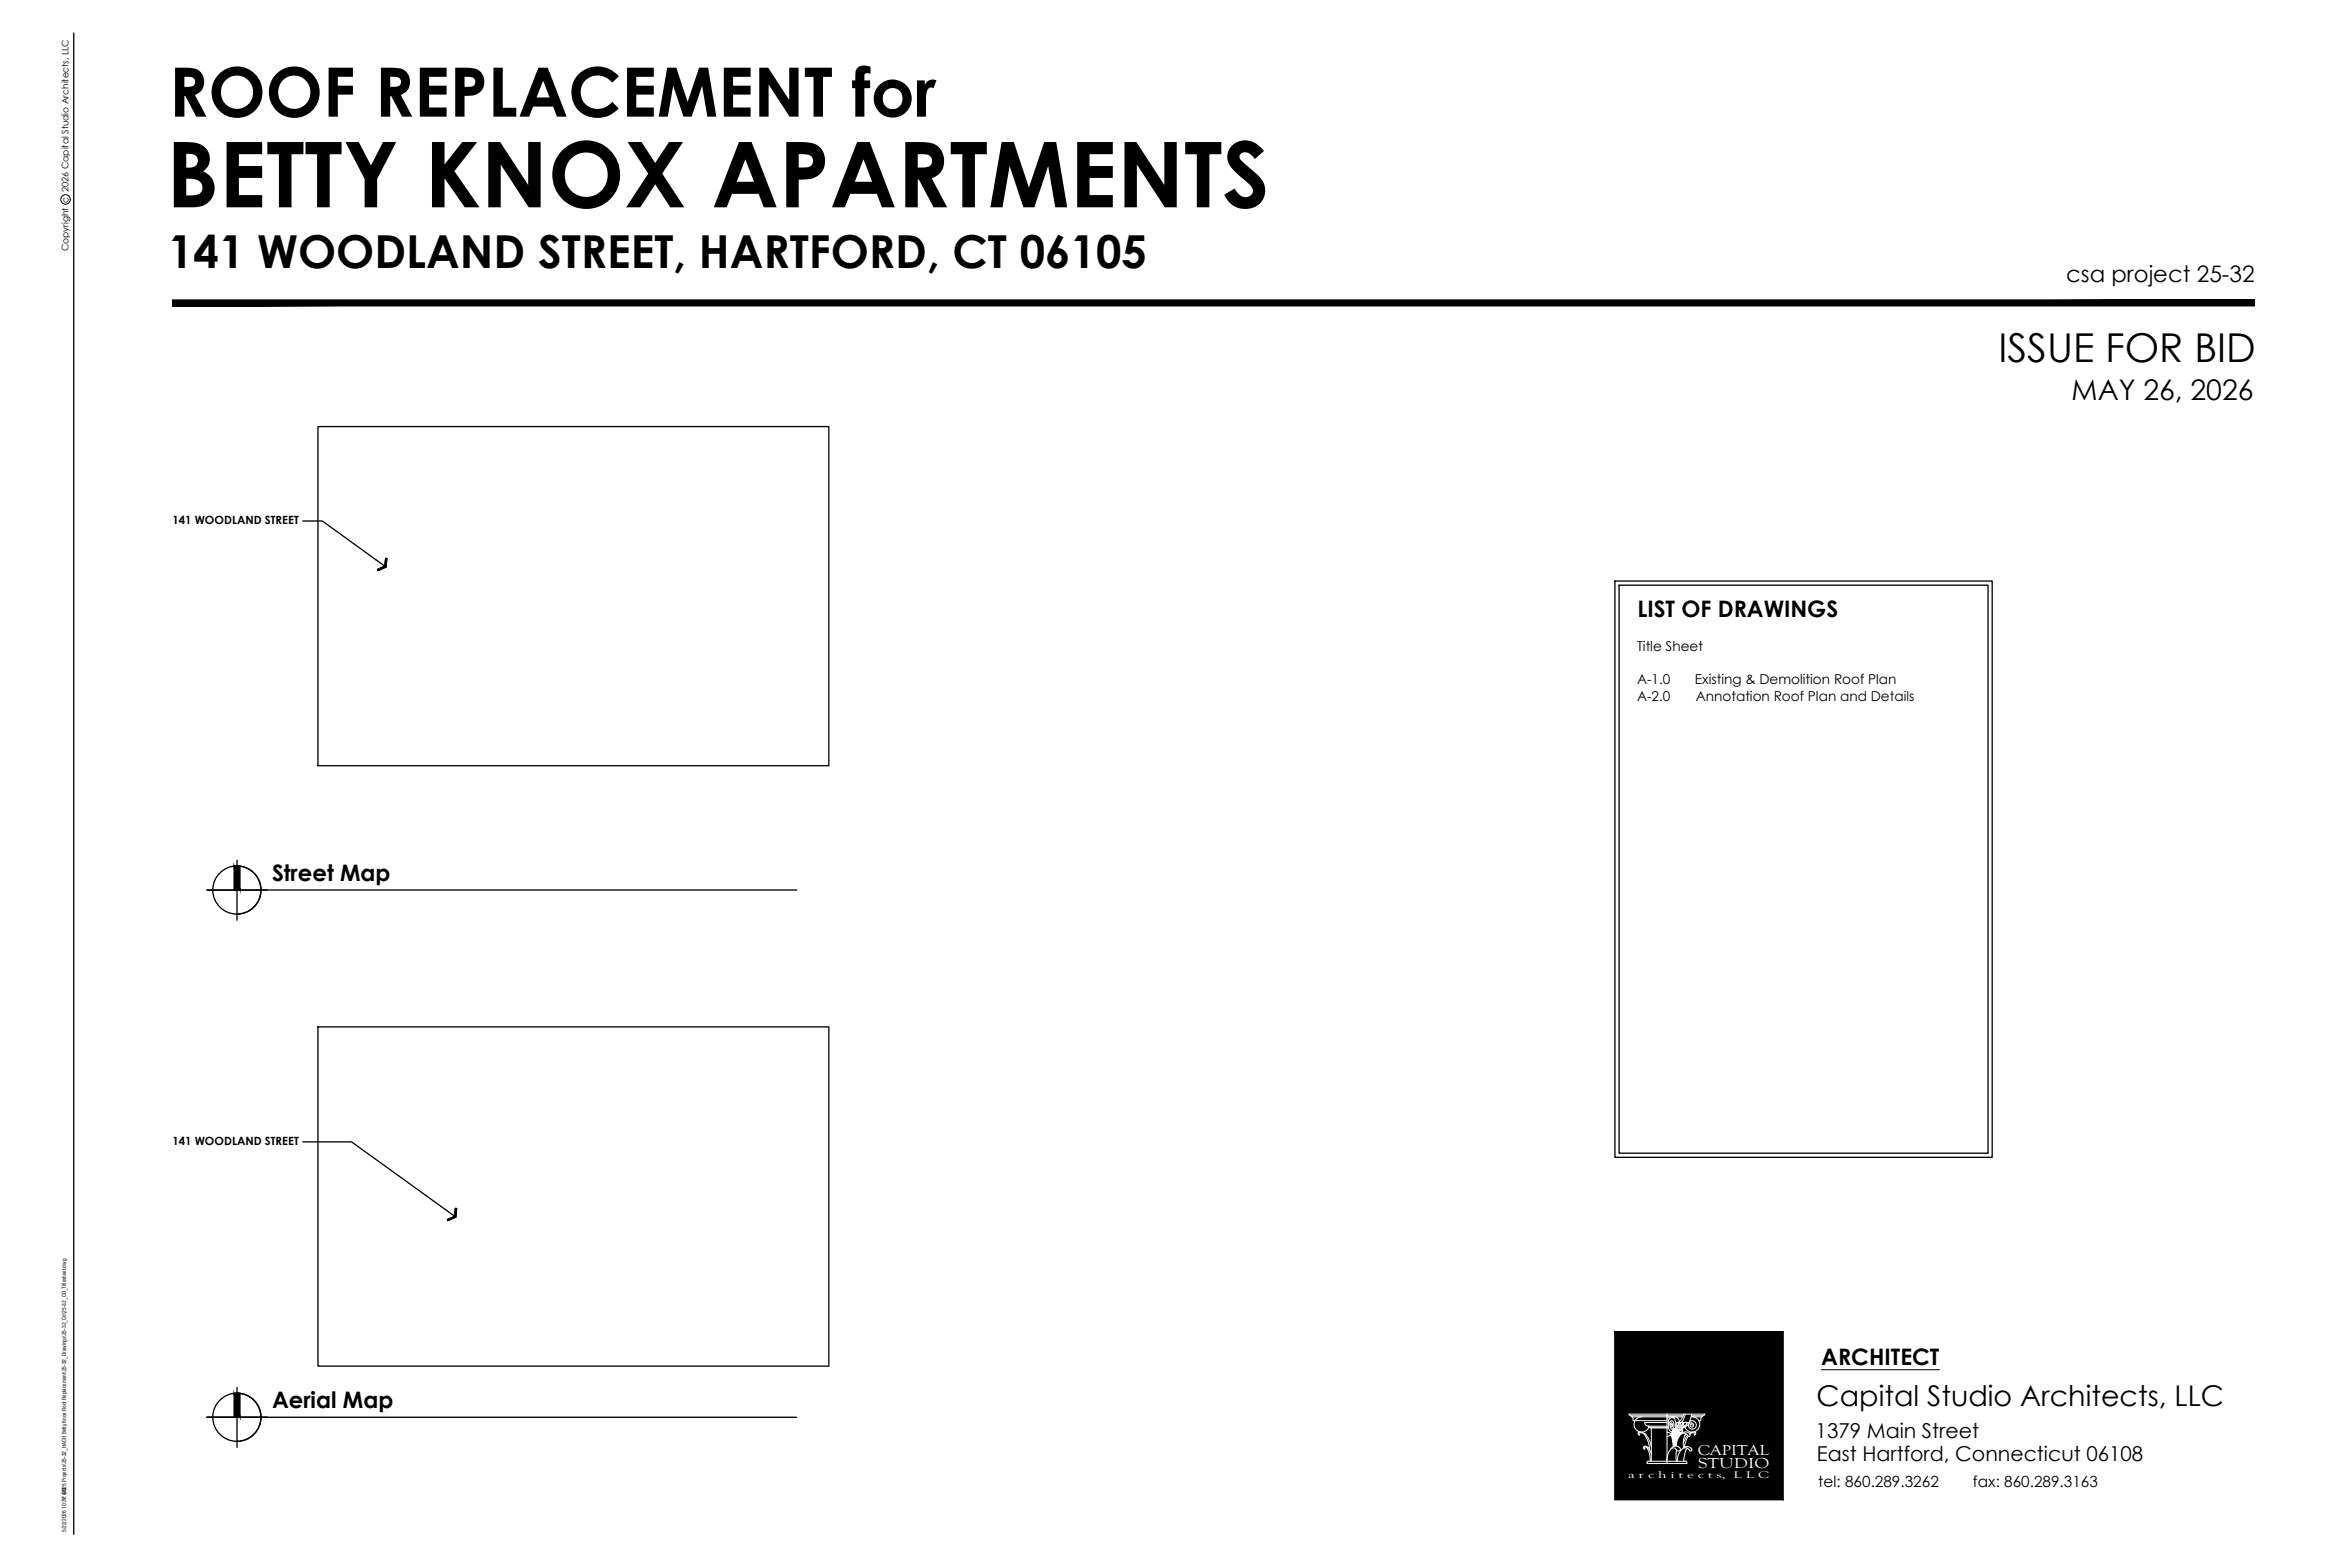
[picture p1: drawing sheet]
<svg xmlns="http://www.w3.org/2000/svg" width="914mm" height="610mm" viewBox="0 0 914 610" stroke-linecap="round" stroke-linejoin="round" font-family="sans-serif">
<defs><g id="words">
<text font-size="35.4" x="64.7" y="80.6">BETTY KNOX APARTMENTS</text>
<text font-size="26.5" x="65.7" y="45.4">ROOF REPLACEMENT for</text>
<text font-size="17.7" x="65.4" y="104.3">141 WOODLAND STREET, HARTFORD, CT 06105</text>
<text font-size="15.5" x="777.6" y="140.9">ISSUE FOR BID</text>
<text font-size="11.1" x="706.9" y="547.1">Capital Studio Architects, LLC</text>
<text font-size="11" x="806.1" y="155.5">MAY 26, 2026</text>
<g font-size="8.8">
<text x="804" y="109.7">csa project 25-32</text>
<text x="637.1" y="240.1">LIST OF DRAWINGS</text>
<text x="105.8" y="342.8">Street Map</text>
<text x="708.7" y="530.9">ARCHITECT</text>
<text x="105.8" y="547.9">Aerial Map</text>
</g>
<g font-size="8">
<text x="706.5" y="559.3">1379 Main Street</text>
<text x="707" y="568.5">East Hartford, Connecticut 06108</text>
</g>
<g font-size="6">
<text x="707.5" y="578.3">tel: 860.289.3262</text>
<text x="767.7" y="578.3">fax: 860.289.3163</text>
</g>
<g font-size="5.8" fill="#fff">
<text x="660.6" y="566">CAPITAL</text>
<text x="660.8" y="571.2">STUDIO</text>
</g>
<g font-size="5.3">
<text x="637" y="253.2">Title Sheet</text>
<text x="637" y="266.2">A-1.0</text>
<text x="659.5" y="266.2">Existing &amp; Demolition Roof Plan</text>
<text x="637" y="272.7">A-2.0</text>
<text x="659.8" y="272.7">Annotation Roof Plan and Details</text>
</g>
<g font-size="4.4">
<text x="67.1" y="203.8">141 WOODLAND STREET</text>
<text x="67.1" y="445.4">141 WOODLAND STREET</text>
</g>
<g font-size="3.9" fill="#fff">
<text x="633.5" y="575.1">a r c h i t e c t s,</text>
<text x="674.5" y="575.1">L L C</text>
</g>
<text font-size="3.5" x="26.7" y="97.8" transform="rotate(-90 26.7 97.8)">Copyright c 2026 Capital Studio Architects, LLC</text>
<g font-size="2.1">
<text x="25.8" y="583.4" transform="rotate(-90 25.8 583.4)">Y:\2025 Projects\25-32_HACH Betty Knox Roof Replacement\25-32_Drawings\25-32_Cd\25-32_CD_Titlesheet.dwg</text>
<text x="25.8" y="596.1" transform="rotate(-90 25.8 596.1)">5/22/2026 10:37 AM</text>
</g>
</g></defs>
<!-- layer: CSA_SHEET -->
<path d="M123.7 165.9h198.8v132h-198.8zM123.7 399.5h198.8v132h-198.8z" fill="none" stroke="#000" stroke-width=".51"/>
<!-- layer: CSA_SHEET_TEXT -->
<path d="M117.8 202.7h7.6l24.9 17.9M117.8 444.2h19l40.6 29.3" fill="none" stroke="#000" stroke-width=".51"/>
<g fill="none" stroke="#000" stroke-width=".39">
<path d="M149.7 219.8l.6 .4M149.7 220l.6 .4M149.8 219.5l.5 .4M149.8 219.7l.5 .3M149.8 218.9l.6 .5M149.8 219.1l.5 .4M149.8 219.3l.5 .4M149.8 218.6l.6 .4M149.8 218.8l.6 .4M149.9 218.1l.6 .4M149.9 218.3l.5 .4M149.9 218.4l.5 .5"/>
<path d="M149.9 217.8l.6 .4M149.9 217.9l.6 .4M150 217.4l.5 .4M150 217.6l.5 .4M150 217.2h.6l-.3 3.4-3.2 1.4-.2-.5 2.8-1.3zM150 217.2l.6 .5M150.1 217.2l.5 .3M150.4 217.2l.2 .1M146.9 221.5l.6 .4M146.9 221.6l.4 .3M147 221.9l.2 .1M147.1 221.4l.5 .4"/>
<path d="M147.3 221.3l.5 .4M147.4 221.3l.5 .3M147.6 221.2l.5 .4M147.7 221.1l.6 .4M147.8 221.1l.6 .3M148 221l.6 .4M148.2 220.9l.5 .4M148.3 220.8l.6 .4M148.5 220.8l.5 .3M148.7 220.7l.5 .4M148.8 220.6l.6 .4M149 220.5l.5 .4"/>
<path d="M149.1 220.5l.6 .4M149.3 220.4l.5 .4M149.4 220.3l.6 .4M149.6 220.3l.5 .4M149.7 220.2l.6 .3M174.1 474.4l.5 .3M174.1 474.6l.4 .2M174.2 474.3l.6 .4M174.2 474.8l.1 .1M174.4 474.2l.5 .4M174.5 474.1l.6 .4M174.7 474.1l.5 .4"/>
<path d="M174.9 474l.5 .4M175 473.9l.6 .4M175.2 473.8l.5 .5M175.3 473.8l.6 .4M175.5 473.7l.5 .4M175.6 473.6l.6 .5M175.8 473.6l.5 .4M176 473.5l.5 .4M176.1 473.4l.6 .4M176.3 473.4l.5 .4M176.4 473.3l.6 .4M176.6 473.2l.5 .4"/>
<path d="M176.7 473.2l.6 .4M176.8 472.9l.6 .4M176.8 473l.6 .5M176.9 472.4l.6 .3M176.9 472.5l.5 .4M176.9 472.7l.5 .4M176.9 472l.6 .4M176.9 472.2l.6 .4M177 471.5l.6 .4M177 471.7l.5 .4M177 471.9l.5 .3M177 471.2l.6 .4"/>
<path d="M177 471.4l.6 .3M177.1 470.8l.5 .4M177.1 471l.5 .4M177.1 470.3l.6 .4M177.1 470.5l.5 .4M177.1 470.7l.5 .4M177.1 470l.6 .1-.3 3.4-3.1 1.4-.3-.5 2.8-1.3zM177.1 470.1l.6 .4M177.3 470l.4 .4M177.6 470.1l.1 .1"/>
<circle cx="25.5" cy="77.6" r="1.84"/>
</g>
<!-- layer: 0 -->
<path d="M28.7 12.8v584.1M628.4 226h146.8v224.2h-146.8zM630 227.7h143.6v220.9h-143.6z" fill="none" stroke="#000" stroke-width=".51"/>
<g fill="#000" stroke="#000" stroke-width=".39">
<path d="M67.1 116.7v2.3l810.1-2.3zM67.1 119l810.1-2.3v2.3z"/>
<path d="M628.4 518l65.4 65.4v-65.4zM628.4 518l65.4 65.4h-65.4z"/>
</g>
<!-- layer: A-ANNO-SYMB -->
<g fill="none" stroke="#000" stroke-width=".51">
<path d="M92.2 336.9a9.4 9.4 0 0 1 9.4 9.3 9.4 9.4 0 0 1-9.4 9.4M92.2 334.7v23.3M80.5 346.2h229.5M80.5 346.3h23.5M628.4 518h65.4v65.4h-65.4zM92.2 539.8v23.3M92.2 542a9.4 9.4 0 0 1 9.4 9.3 9.4 9.4 0 0 1-9.4 9.4M104 551.4h-23.5h229.5"/>
<circle cx="92.2" cy="346.2" r="9.4"/>
<circle cx="92.2" cy="551.3" r="9.4"/>
</g>
<!-- layer: 0 -->
<g fill="none" stroke="#fff" stroke-width=".39">
<path d="M634.7 550.7l.2 .5M635 551.2h19.8M635.2 551.1l.2 1.5M635.5 552.7h13.2M638 558.1v.1a.54 .54 0 0 1-.6-.7 .54 .54 0 0 1 .7-.4 4.3 4.3 0 0 1 3.9 3.7l.5 2M638 558.1l-.4-.3a1.48 1.48 0 0 1 2.5 .6 10.7 10.7 0 0 1 1.7 5.7M638.9 551.1a2.98 2.98 0 0 0-2.6 4.7 2.98 2.98 0 0 0 5.3-.6M639.9 553.4a1.59 1.59 0 0 0 1.8 1.4M640 553.4h8.7M641.6 554.8l-.3 .2 .2 .2 7.2 .1M641.8 554.8h6.9M642.5 555.5v13"/>
<path d="M648.6 557.2l1.2 .3 .5 .7M648.6 552.2a1.77 1.77 0 0 1 2.1-1 1.77 1.77 0 0 1 1.3 1.9 3.3 3.3 0 0 1-1.4 4l-1-.7-.4-1.2M648.6 550.1v19.2M649.2 553.3l.1 1-.6 1.2h-6.3l-.4-.3M649.8 558.3h.2a5.7 5.7 0 0 1 1.3 4.4M649.9 558.1l-.5 .6-.8 .1M650.3 558.2l.8 4.6M650.3 558.1h.1M650.4 558.1l.2 .3M650.4 558l-.1 .1M650.4 557.7l.4 .3M650.4 558.1h.4"/>
<path d="M650.4 557.7h.1M650.4 553.6l.4 1.1M650.4 557.6l.4 .1M650.5 553.6a1.35 1.35 0 0 0 .1 2.4 2 2 0 0 0-.2-3.3l-.7 .6-.4 1M650.5 557.7h-.1M650.6 554.5v-.4a.52 .52 0 0 0-.5 .5 .52 .52 0 0 0 .4 .6l.3-.5M650.6 558.4h.1M650.6 558.4h.4M650.6 558.4l.1 .3M650.6 557.4h.1M650.6 557.1l.1 .1M650.6 557.4l.4 .3"/>
<path d="M650.7 557.1v.1M650.7 557.6v.1M650.7 557.1h.1M650.7 557.6l.5 .1M650.7 557.6h.1M650.7 557.2l.1 .1M650.7 556.9l.1 .1M650.8 558.4l.1 .1M650.8 558.6l.4 .2M650.8 558.1l.2 .3M650.8 557l.1 .1M650.8 557.7l.1 .1"/>
<path d="M650.8 558.8l.6 .6-.3 1.2 .2 1.2M650.8 557.3l.3 .2M650.8 558.1h.2M650.8 557h-.1M650.8 557.3l-.2 .1M650.8 557.8l.2 .1M650.9 556.3v.2M650.9 556.6h-.1M650.9 556.7v.1M650.9 556.8h.1M650.9 557.1l.2 .1M650.9 556.3h.1"/>
<path d="M650.9 556.6h.1M650.9 556.8l-.2 .1M650.9 556.5l.1 .1M650.9 556.3h.2M650.9 557.8l.1 .1M650.9 557.1l.3 .1M650.9 559.5l.3 .2M651 558.8l.6 .7-.3 1.2 .2 1.1M651 557.9l.1 .1M651 559.2v.1M651 556.6h.1M651 558.4h.1"/>
<path d="M651 558.3v.1M651 556.6l.4 .1M651 556.8l.3 .1M651 556.6h-.1M651 559.1h.1M651 559.4h.1M651 558.4l.1 .1M651 558.9h.4M651 558.9v.1M651 559.3v.1M651 559l.1 .1M651 559.1h.2"/>
<path d="M651 557.4h.2M651 557.7h.2M651 558h.1M651.1 558h-.1M651.1 559.1l.3 .2M651.1 557.9l.1 .1M651.1 559.8v.1M651.1 559.9l.3 .2M651.1 557.2h.1M651.1 558.5l.1 .1M651.1 556.3l.3 .1M651.1 556.6l.3 .1"/>
<path d="M651.1 559.8h.1M651.1 556.3l.2 .2M651.2 557.2h.1M651.2 557.4l.1 .1M651.2 558.6l.1 .1M651.2 557.7l.1 .1M651.2 559.4l.2 .1M651.2 559.7l.2 .1M651.2 559.4h.1M651.2 557.5l.1 .2M651.2 557.7h-.1M651.3 559.7l.1 .1"/>
<path d="M651.3 557h.1M651.3 558.8h-.1M651.3 557.7h-.1M651.3 559.1l.2 .1M651.3 559.4l.1 .1M651.3 559.7h-.1M651.3 558.4v.2M651.3 557.2v.1M651.3 557.4h-.1M651.3 558.2l.1 .2M651.3 557.4h.1M651.3 558.4h.1"/>
<path d="M651.3 558.6l.1 .1M651.3 557l.1 .2M651.3 557.8h.1M651.3 557.2h-.1M651.3 557.9l-.1 .1M651.3 558.7l.1 .1M651.3 559.8h.3M651.3 557.9h.1M651.3 556.5h.2M651.3 557.8v.1M651.4 558.1l-.1 .1M651.4 559.5h.1"/>
<path d="M651.4 558.7h.1M651.4 556v.1M651.4 556.1l-.3 .2M651.4 558v.1M651.4 557.8l-.1 .8 .4 1.1-.1 .9M651.4 558.6h.2M651.4 555.9l.2 .1M651.4 556.7l.1 .2M651.4 557.2h-.1M651.4 559.8l.4 .3M651.4 558.6l.1 .1M651.4 558.6v.1"/>
<path d="M651.4 555.9v.1M651.4 558.9l.1 .1M651.4 559l.1 .2M651.4 558h.1M651.4 558.8l.2 .2M651.4 556.1l.2 .2M651.4 558.1l.1 .1M651.4 558.4h.3M651.4 559.2l.1 .1M651.4 558.4l.3 .1M651.4 558.1h-.1M651.4 557.9v.1"/>
<path d="M651.5 556.5v.1M651.5 557h-.2M651.5 558.1l.1 .1M651.5 556.5h.2M651.5 559.5l.1 .2M651.5 556.2l.1 .1M651.5 557.7l.1 .1M651.5 551.1l.7 .1 .8 .7M651.5 557.9h.1M651.5 551.7a1.59 1.59 0 0 0-1.7 .1 1.59 1.59 0 0 0-.7 1.6M651.5 559.2l.1 .2M651.5 556.7h-.2"/>
<path d="M651.5 558.7l.4 .1M651.5 556.6v.1M651.5 559.2l.1 .1M651.5 558.2l.4 .1M651.5 557.9h-.1M651.5 557.7h.1M651.5 557.8l.1 .1M651.5 557.9v.8l.4 1-.2 1M651.5 558.9l.3 .1M651.6 559l.1 .2M651.6 558.1l.3 .2M651.6 558.9l-.2 .1"/>
<path d="M651.6 557.7h-.1M651.6 559.5h-.1M651.6 556.2l.1 .1M651.6 559.7v.1M651.6 558.6l.3 .2M651.6 555.9l.4 .3M651.6 559h.1M651.6 556.3h.1M651.6 555.9l.1 .2M651.6 557.6l.5 .4M651.6 559.3h-.1M651.6 557.6l.3 .1"/>
<path d="M651.6 559.4v.1M651.6 557.9l.3 .1M651.6 559.3h.2M651.6 559.4h.1M651.7 557.6h-.2M651.7 558.4l.1 .1M651.7 555.9h.1M651.7 557.6h.1M651.7 555.8l.3 .1M651.7 558.5h.1M651.7 559.2l-.1 .1M651.7 555.8v.1"/>
<path d="M651.7 556.3v.2M651.7 557.4l.1 .1M651.7 559h.3M651.7 556.5h.1M651.7 557.4l.4 .1M651.7 557.4h.1M651.8 557.5l.2 .1M651.8 556.1l.2 .1M651.8 557.5l-.1 .1M651.8 559l.1 .1M651.8 559.3h.2M651.8 558.5l.1 .1"/>
<path d="M651.8 559.6v.1M651.8 559.7l.1 .1M651.9 558.7l.1 .2M651.9 558.3l.1 .1M651.9 559.6h-.1M651.9 559.8l.5 .2M651.9 558.6v.1M651.9 559.2l.1 .1M651.9 557.7l.1 .1M651.9 559.1h.1M651.9 558.5h-.1M651.9 559.1l.2 .1"/>
<path d="M651.9 558.8h.1M651.9 558.5h.1M652 555.8v.1M652 557.1v.1M652 559.6l.5 .3M652 559h-.1M652 556.3h-.3M652 557.6l.1 .1M652 558.9v.1M652 556.2v.1M652 559.6h-.1M652 555.8h.1"/>
<path d="M652 557.1h.1M652 558.9l.1 .1M652 559.1h.1M652 556.2l.3 .1M652 557.9l.1 .1M652 557.8l.1 .1M652 558.3h.1M652 558.2v.1M652 559.3l.4 .2M652 559.1h-.1M652 555.9l.3 .3M652 557.6l.2 .1"/>
<path d="M652 555.9l.2 .2M652 557.2l.1 .1M652 557.2l-.2 .3M652.1 554.8h3.4M652.1 558.8h.2M652.1 559.3h-.1M652.1 559.2v.1M652.1 558.8h-.1M652.1 557.6h-.1M652.1 557.4h.1M652.1 559l.1 .1M652.1 557.4v.1"/>
<path d="M652.1 557.7h.2M652.1 557.3l.1 .1M652.1 557.3v.1M652.1 557.5l.2 .1M652.1 557.3l.5 .2M652.1 557.7l.1 .1M652.1 558l-.1 .2M652.2 559.1l.2 .1M652.2 558h-.1M652.2 557.2l-.3 .3M652.2 557.5l.1 .1M652.2 557.8l.5 .1"/>
<path d="M652.2 557.8h.1M652.2 557.4l.2 .2M652.2 555.8l.4 .1M652.2 557l.2 .1M652.2 556.1h.3M652.2 557.4h.3M652.3 555.7l-.3 .1M652.3 557l-.3 .1M652.3 558.7l.1 .2M652.3 556.7l.2 .2M652.3 557v.1M652.3 557.9l-.1 .1"/>
<path d="M652.3 556.2h-.1M652.3 557.9h-.1M652.3 556.1v.1M652.3 557.8v.1M652.3 555.8a1.33 1.33 0 0 0-1.5 .8 1.33 1.33 0 0 0 .5 1.6M652.3 556.6h.1M652.3 556.6h.2M652.3 557.6h.2M652.3 557.6l.2 .1M652.3 558.6v.1M652.3 557.1l.4 .2M652.4 557.7h-.1"/>
<path d="M652.4 557.6v.1M652.4 557.1l.1 .1M652.4 559.2l.1 .1M652.4 558.9l.1 .1M652.4 558.6h-.1M652.4 558.9h.1M652.4 558.6l-.4 .4-.1 .7M652.4 558.6l.1 .1M652.4 558.6h.1M652.4 559.9v.1M652.5 555.9a1.33 1.33 0 0 0-1.5 .7 1.33 1.33 0 0 0 .3 1.6M652.5 557.6v.1"/>
<path d="M652.5 556.5v.1M652.5 557.2h.1M652.6 556.1h.1M652.6 557.4h.1M652.5 558.6l.1 .1M652.5 556.4v.1M652.5 559.3v.1M652.5 559.5h-.1M652.5 556.4h.4M652.5 558.9l.1 .1M652.5 559.4h.1M652.5 558.6l.2 .1"/>
<path d="M652.5 556.6h.2M652.5 556.9l.2 .1M652.5 559h.2M652.5 556.9h.2M652.5 556.4h.1M652.5 559.4a.61 .61 0 0 0-.6 .3 .61 .61 0 0 0 .1 .8l-.2 .5M652.5 556.9l-.2 .1M652.5 553.4h1.1M652.6 557.7l.1 .1M652.6 553.4l-.4 1.4M652.6 558.6l-.4 .5-.1 .6M652.6 555.9v.2"/>
<path d="M652.6 557.2v.1M652.6 556.9l.1 .1M652.6 557.4l.1 .3M652.6 558.7l.3 .1M652.6 557.3v.1M652.6 556.6l.3 .2M652.6 556.9h.1M652.6 559l.1 .1M652.6 559.2h-.1M652.7 559h.1M652.7 557h.1M652.7 557.3h.1"/>
<path d="M652.7 559.2h-.1M652.7 556.8l-.1 .1M652.7 558.7l.1 .1M652.7 556.6l.1 .1M652.7 557l.2 .1M652.7 557.7h-.1M652.7 557.9h.1M652.7 559.4a.61 .61 0 0 0-.6 .3 .61 .61 0 0 0 0 .8l-.1 .5M652.7 557.7h.1M652.8 556.8h-.2M652.8 556.2v.1M652.8 558.1l.6 .3"/>
<path d="M652.8 556.3l.1 .2M652.8 556.8h.1M652.8 558.7l.1 .1M652.8 556.7l.1 .1M652.8 558l.4 .1M652.8 558v.1M652.9 556.7l.2 .1M652.9 558.5l.1 .1M652.9 556.8l.2 .1M652.9 557.1l.3 .1M653 558.8h.1M652.9 558.5l-.5 .1"/>
<path d="M652.9 556.4l.3 .3M652.9 558.8v.1M652.9 556.8v.1M652.9 557.1v.2M652.9 557h-.2M652.9 557.3h-.1M652.9 559h-.1M652.9 556.9h.1M652.9 557.3h.1M652.9 558.9v.1M652.9 556.9l-1.1 .3-.4 .6M653 551.9l.5 1.2 .2 1.4"/>
<path d="M653 553.3l-.1 1-.4 .5M653 558.6v.1M653 556.2h.1M653 558.7v.1M653 556.2h-.2M653 556.2l.1 .1M653.1 556.1l-.1 .1M653.1 556.1h.2M653.1 556.1h.1M653.1 556.3h.1M653.1 556.7v.1M653.1 556.7h.1"/>
<path d="M653.1 556.2l.2 .1M653.2 556.3l.2 .2M653.2 558l.1 .1M653.2 557.8v.2M653.2 558.1h.1M653.2 557.7l.2 .1M653.2 553.3v1l-.5 .5M653.3 557.2h-.1M653.3 557.1v.1M653.3 557.8l.1 .1M653.3 557.1a.9 .9 0 0 0-1.6 .4l-.1 .4M653.3 558.1l.1 .1"/>
<path d="M653.3 556.3l.1 .1M653.3 556.1h.1M653.3 557.1l.6 .1M653.3 557.1l.1 .2M653.4 556.6h-.1M653.4 556.5l-.1 .1M653.4 557.9l.1 .1M653.4 556.5h.1M653.4 557.3v.1M653.4 556v.1M653.4 557.3l.6 .2M653.4 558.2v.1"/>
<path d="M653.4 557.4h.1M653.4 556.1l.1 .1M653.4 558.2h.3M653.4 556.5h.3M653.4 558.3v.1M653.4 557.3h.1M653.4 556h.1M653.4 557.8l.2 .1M653.4 556.1l.2 .1M653.4 556.2h.1M653.5 556.3h.1M653.5 557.2l.5 .3"/>
<path d="M653.5 556l.4 .1M653.5 557.9l.2 .1M653.5 557.9h.2M653.5 556.2l.1 .1M653.6 557.2l-.1 .1M653.6 556h-.1M653.6 557.5l-.2 .3M653.6 556.3l.2 .1M653.6 557.7l-.3-.2-.1 .2M653.7 558v.1M653.7 556.3v.1M653.7 553.4h.5"/>
<path d="M653.7 557.7l.1 .1M653.7 558.1l-.1 .1M653.7 556.4l-.1 .1M653.7 556.4h.1M653.7 556.1l-1.1 .3-.4 .6M653.7 557.8h.1M653.8 557.9l-.1 .1M653.8 557.9h.1M653.8 556.1l-1 .3-.5 .7M653.9 557.3l.1 .1M653.9 556.1l.1 .2M654 557.4a1.06 1.06 0 0 0-1.4 1.1l-.2 .1"/>
<path d="M654 557.5v.1M654 557.5h.1M654 557.4v.1M654.1 557.6l-.7-.1-.2 .2M654.1 556.4h-.3M654.1 557.6h.1M654.1 556.3v.1M654.1 557.4a1.02 1.02 0 0 0-1.3 1.1l-.2 .1M654.2 557.8l-1.6 2.5-.4 2.3M654.2 557.8a5.7 5.7 0 0 0-2.2 4.8M654.2 557.8a2.2 2.2 0 0 1 2.9 1l.5-.2v-.5M654.4 555.5v2.1"/>
<path d="M654.5 553.2l-.4 1.6M654.7 555.5v1.9M654.7 553.2l-.3 1.6M655.1 553.4h.3M655.2 555.2l-.4 .3h-2.8M655.2 550.1l-1.7 2.9M655.3 553.5l-.6-.2a1.26 1.26 0 0 0-1 1.5M655.6 557l1 .1 1.1 1M655.6 557.1l-.8 .2-.6 .5M655.7 558.3l-.7 2 .1 2.9M655.7 554.8l.2 .3-.3 .1M655.7 550.1l-.5 1.7-.9 1.5"/>
<path d="M656.2 553.3a1.16 1.16 0 0 1-.9 1.5M656.2 557.9l-.6 .5M656.4 553.4h.9a1.59 1.59 0 0 1-1.8 1.4M656.4 553.3l-.1 1-.8 .5M656.5 553.5l-.6-.2a1.27 1.27 0 0 0-1 1.5M656.6 558.3l-1.6 3.2M656.9 558.7l-.9 1.8-.6 2.6M657.5 552.9a1.62 1.62 0 0 1 2.2 .3 1.62 1.62 0 0 1-.2 2.3 1.62 1.62 0 0 1-2.3-.2 1.04 1.04 0 0 1-.1-1.3 1.04 1.04 0 0 1 1.1-.4M658.1 551.2a2.98 2.98 0 0 1 3.2 2.3 2.98 2.98 0 0 1-2.1 3.5 2.98 2.98 0 0 1-3.6-1.8l-3.6 .1M658.2 550.1l-.3 1.7-.6 1.6M658.2 553.6l.6 .4 .1 .7M658.4 554.5v-.4a.6 .6 0 0 0-.8 .8 .6 .6 0 0 0 1 .2l.3-.4"/>
<path d="M659.1 557.1l-1.8 .6M659.1 557.1a.54 .54 0 0 1 .8 .4 .54 .54 0 0 1-.7 .6M659.3 557.4l.3 .4-.4 .3M659.3 557.4h-.8l-1 .5M662.1 551.1l-.3 1.5-.8 .1M662.5 550.7l-.2 .5h-3.7M663.4 550.1l-.6 .6-4.7 .1M663.4 550.1h-29.6l.6 .6 20.6 .1M639.9 562.6a2.57 2.57 0 0 1 2.4 2.4l.2 .5M639.9 562.6a.53 .53 0 0 0-.5 .6 .53 .53 0 0 0 .6 .5M640.9 563.3a.58 .58 0 0 0-.7-.5 .58 .58 0 0 0-.5 .7l.3 .1M640.9 563.3l.8 1.8 .4 2.6"/>
<path d="M640.9 569v.3h7.8M641.5 568.4l-.6 .6M641.5 568.5h14.3M642.1 567.7v.8M650.2 563.6a1.46 1.46 0 0 1 2.4 .7 .82 .82 0 0 0 1.2-.3 .82 .82 0 0 0-.6-1.1 2.34 2.34 0 0 0-3.5 1.3l-.9 2-.2 2.2M651 560.9l.3 .2M651.1 560.8h.1M651.2 560.8h-.1M651.2 560.2v.2M651.2 560.8l.4 .1v.4M651.2 561.1l.4 .3M651.2 560.8l.5 .1 .1 .4"/>
<path d="M651.2 560.2h.1M651.3 561.1h.2M651.3 561.1h-.1M651.3 560.8l.3 .1M651.3 561.1h.1M651.3 560.2h-.1M651.3 560.4l.3 .2M651.3 560.2l.3 .1M651.4 560.1h.3M651.4 561.2l.3 1.1M651.5 561l.1 .1M651.5 560.2h.1"/>
<path d="M651.5 560.8l.1 .1M651.6 560.9v.1M651.6 560.8h-.1M651.6 560.3l.2 .2M651.6 560.9l.1 .1M651.6 560.6l-.2 1.1 .3 .7M651.6 560.7h.2M651.6 561.4l.2 .1M651.6 561.1l.2 .2M651.6 561l.2 .1M651.7 561v.1M651.7 561.1h-.1"/>
<path d="M651.8 560.7l-.2 1.1 .3 .7M651.8 560.1l-.1 .1M651.8 560.8l.4 .2M651.8 561.1h.4M651.8 561.3l.1 1.1M651.8 560.5l-.2 .1M651.8 560.5h.1M651.8 561.3l.1 .1M651.9 561.4h-.1M652.2 561v.1M652.4 564.2l-.3 2.4 .2 1.8M655.7 568.4l.6 .6"/>
<path d="M656.2 562.8a1.41 1.41 0 0 1 1.9 1.6h-.5a2.07 2.07 0 0 0-2.7-1M656.3 562.7a5.4 5.4 0 0 0-3.6 5.7M656.4 569.1v.2h-7.7M656.7 563.4a5.3 5.3 0 0 0-1.5 4.4l-.1 .6"/>
</g>
<!-- layer: A-ANNO-TEXT -->
<path d="M708.7 532.9h45.9" fill="none" stroke="#000" stroke-width=".39"/>
<!-- layer: A-ANNO-SYMB -->
<g fill="#000" stroke="#000" stroke-width=".39">
<path d="M91 336.9v9.4h2.4zM91 336.9h2.4v9.4z"/>
<path d="M91 542v9.4h2.4zM91 542h2.4v9.4z"/>
</g>
<use href="#words"/>
</svg>
